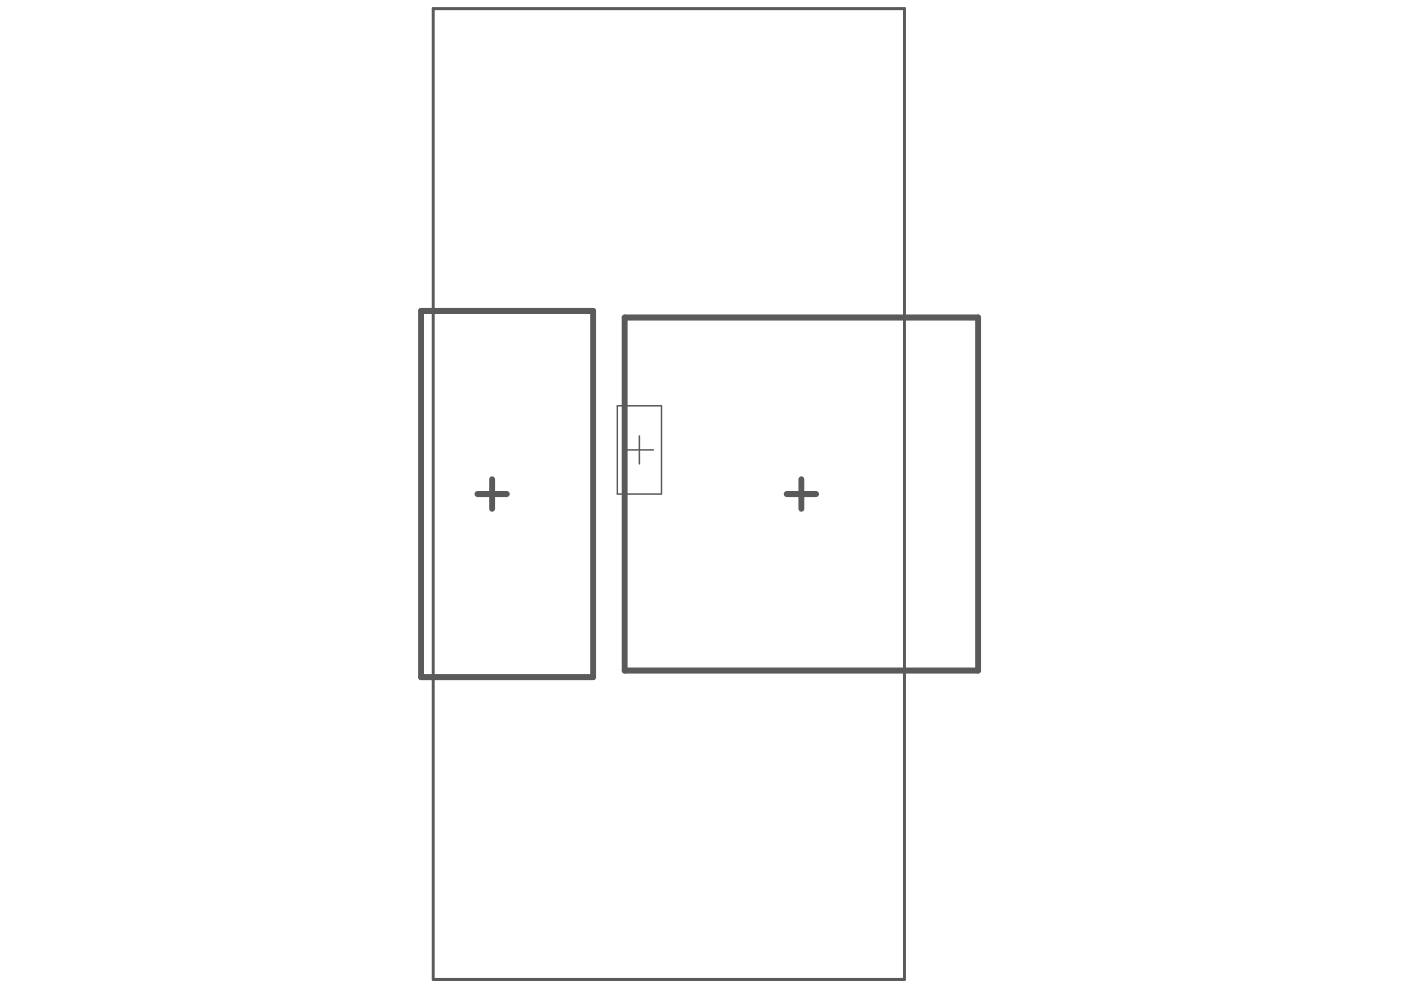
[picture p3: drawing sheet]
<svg xmlns="http://www.w3.org/2000/svg" width="297mm" height="210mm" viewBox="0 0 297 210" stroke-linecap="round" stroke-linejoin="round" font-family="sans-serif">
<path d="M130.9 86h9.3v18.7h-9.3zM132.6 95.4h5.9M135.6 92.4v6" fill="none" stroke="#5a5a5a" stroke-width=".32"/>
<path d="M89.3 65.9h36.5v77.7h-36.5zM132.4 67.3h75v74.9h-75zM101.2 104.7h6.3M104.3 101.6v6.3M166.8 104.7h6.2M169.9 101.6v6.3" fill="none" stroke="#5a5a5a" stroke-width="1.3"/>
<path d="M91.9 1.8h99.9v205.9h-99.9z" fill="none" stroke="#5a5a5a" stroke-width=".63"/>
</svg>
